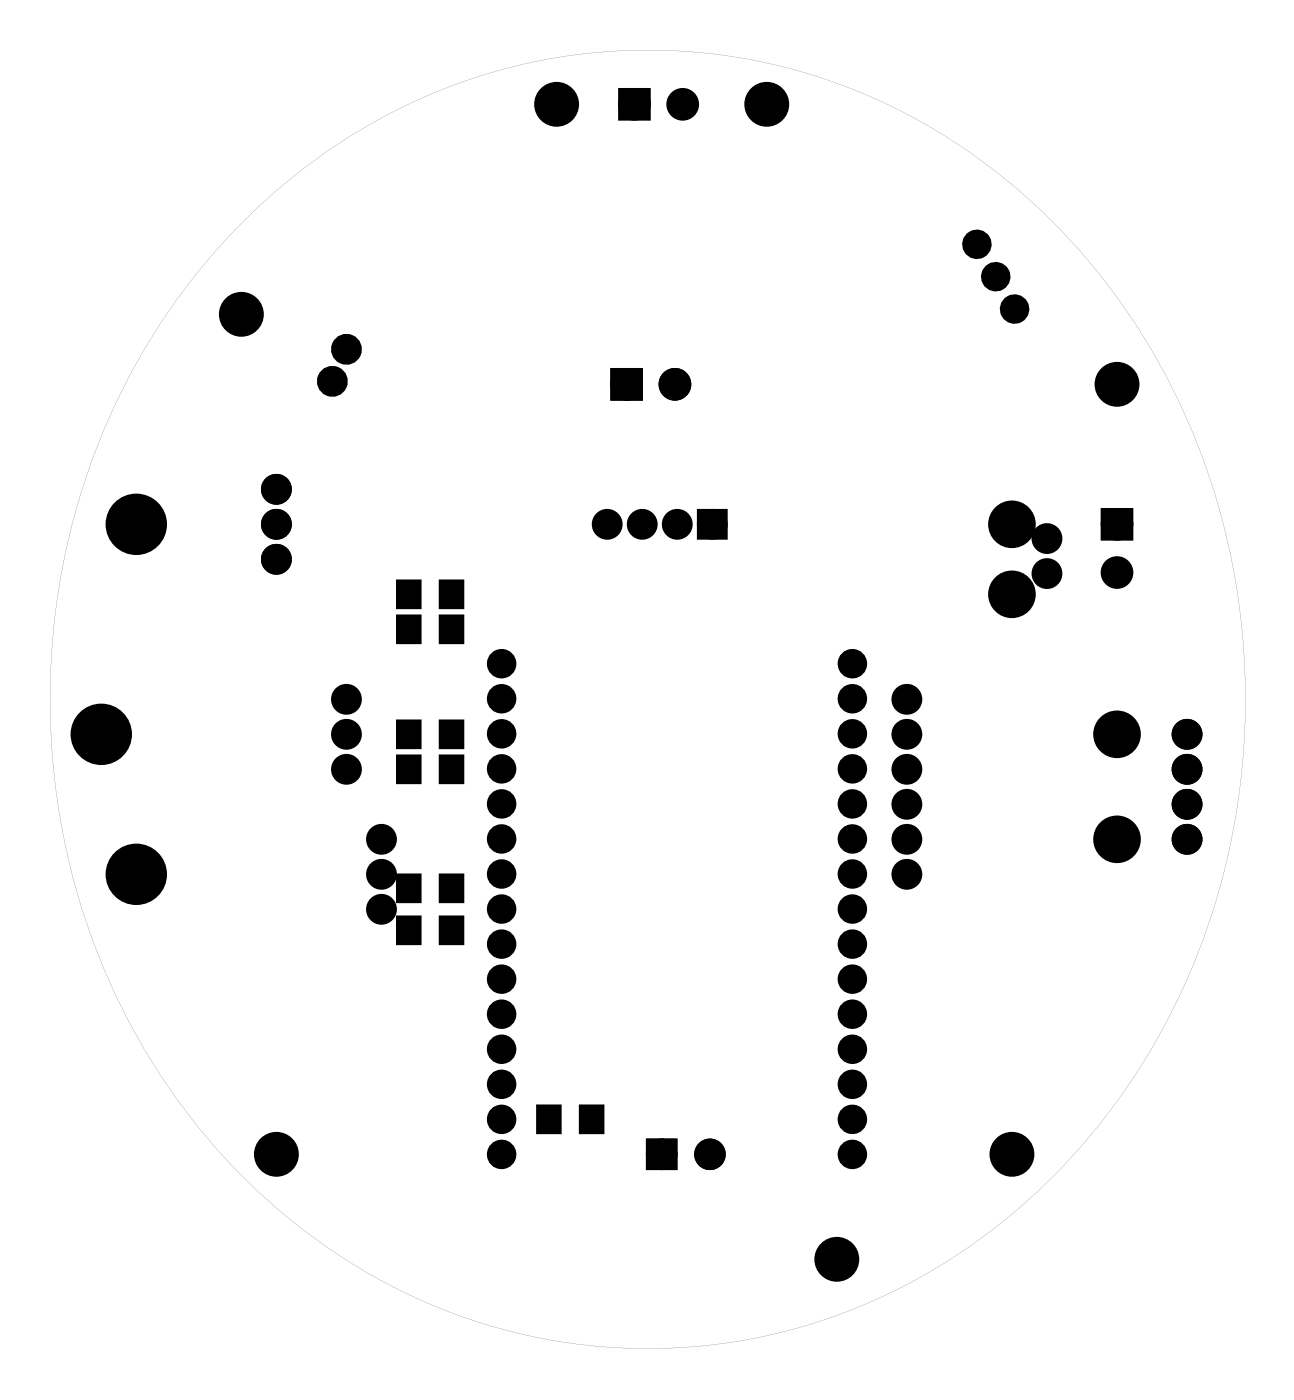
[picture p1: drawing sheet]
<svg xmlns="http://www.w3.org/2000/svg" width="94mm" height="102mm" viewBox="0 0 94 102" stroke-linecap="round" stroke-linejoin="round" font-family="sans-serif">
<g fill="#000">
<path d="M45.2 6.8h1.6v1.6h-1.6zM44.6 27.1h1.6v1.6h-1.6zM50.9 37.3h1.5v1.5h-1.5zM80.2 37.2h1.6v1.7h-1.6zM28.8 54.9h1.6v1.9h-1.6zM28.8 52.3h1.6v1.9h-1.6zM28.8 44.7h1.6v1.9h-1.6zM28.8 42.2h1.6v1.9h-1.6zM31.9 54.9h1.6v1.9h-1.6zM31.9 52.3h1.6v1.9h-1.6zM31.9 44.7h1.6v1.9h-1.6zM31.9 42.2h1.6v1.9h-1.6z"/>
<path d="M28.8 66.6h1.6v1.9h-1.6zM28.8 63.5h1.6v1.9h-1.6zM31.9 66.6h1.6v1.9h-1.6zM31.9 63.5h1.6v1.9h-1.6zM39 80.3h1.6v1.9h-1.6zM42.1 80.3h1.6v1.9h-1.6zM47.2 83h1.5v1.5h-1.5z"/>
<path d="M18.3 15.4a40.7 40.7 0 0 1 45.5-8.1 45.8 45.8 0 0 1 24.1 28 50.3 50.3 0 0 1-8.4 46.6 41.9 41.9 0 0 1-32.5 16 41.8 41.8 0 0 1-32.6-16 50.4 50.4 0 0 1-4.9-54.9 46.8 46.8 0 0 1 8.8-11.6zM18.4 15.4a49.2 49.2 0 0 0-14.4 41.7 47.4 47.4 0 0 0 21.1 34.3 40.5 40.5 0 0 0 48.4-3.4 48.6 48.6 0 0 0 16.8-37.2 48.6 48.6 0 0 0-16.8-37.3 40.6 40.6 0 0 0-53 0z"/>
<circle cx="36.4" cy="53.3" r=".69"/>
<circle cx="36.4" cy="58.3" r=".69"/>
<circle cx="36.4" cy="48.2" r=".69"/>
<circle cx="36.4" cy="50.7" r=".69"/>
<circle cx="36.4" cy="55.8" r=".69"/>
<circle cx="61.8" cy="53.3" r=".69"/>
<circle cx="61.8" cy="48.2" r=".69"/>
<circle cx="61.8" cy="58.3" r=".69"/>
<circle cx="61.8" cy="50.7" r=".69"/>
<circle cx="61.8" cy="55.8" r=".69"/>
<circle cx="36.4" cy="60.9" r=".69"/>
<circle cx="36.4" cy="76.1" r=".69"/>
<circle cx="36.4" cy="73.6" r=".69"/>
<circle cx="36.4" cy="71.1" r=".69"/>
<circle cx="36.4" cy="63.4" r=".69"/>
<circle cx="36.4" cy="66" r=".69"/>
<circle cx="36.4" cy="78.7" r=".69"/>
<circle cx="36.4" cy="68.5" r=".69"/>
<circle cx="61.8" cy="60.9" r=".69"/>
<circle cx="61.8" cy="76.1" r=".69"/>
<circle cx="61.8" cy="71.1" r=".69"/>
<circle cx="61.8" cy="73.6" r=".69"/>
<circle cx="61.8" cy="63.4" r=".69"/>
<circle cx="61.8" cy="66" r=".69"/>
<circle cx="61.8" cy="78.7" r=".69"/>
<circle cx="61.8" cy="68.5" r=".69"/>
<circle cx="36.4" cy="81.2" r=".69"/>
<circle cx="36.4" cy="83.8" r=".69"/>
<circle cx="61.8" cy="83.8" r=".69"/>
<circle cx="61.8" cy="81.2" r=".69"/>
</g>
<g fill="none" stroke="#000" stroke-width=".75" stroke-linecap="butt">
<circle cx="36.4" cy="55.8" r=".69"/>
<circle cx="36.4" cy="53.3" r=".69"/>
<circle cx="36.4" cy="48.2" r=".69"/>
<circle cx="36.4" cy="50.7" r=".69"/>
<circle cx="36.4" cy="58.3" r=".69"/>
<circle cx="61.8" cy="53.3" r=".69"/>
<circle cx="61.8" cy="55.8" r=".69"/>
<circle cx="61.8" cy="48.2" r=".69"/>
<circle cx="61.8" cy="50.7" r=".69"/>
<circle cx="61.8" cy="58.3" r=".69"/>
<circle cx="36.4" cy="68.5" r=".69"/>
<circle cx="36.4" cy="76.1" r=".69"/>
<circle cx="36.4" cy="73.6" r=".69"/>
<circle cx="36.4" cy="60.9" r=".69"/>
<circle cx="36.4" cy="78.7" r=".69"/>
<circle cx="36.4" cy="63.4" r=".69"/>
<circle cx="36.4" cy="71.1" r=".69"/>
<circle cx="36.4" cy="66" r=".69"/>
<circle cx="61.8" cy="68.5" r=".69"/>
<circle cx="61.8" cy="73.6" r=".69"/>
<circle cx="61.8" cy="76.1" r=".69"/>
<circle cx="61.8" cy="60.9" r=".69"/>
<circle cx="61.8" cy="78.7" r=".69"/>
<circle cx="61.8" cy="63.4" r=".69"/>
<circle cx="61.8" cy="71.1" r=".69"/>
<circle cx="61.8" cy="66" r=".69"/>
<circle cx="36.4" cy="83.8" r=".69"/>
<circle cx="36.4" cy="81.2" r=".69"/>
<circle cx="61.8" cy="83.8" r=".69"/>
<circle cx="61.8" cy="81.2" r=".69"/>
</g>
<g fill="none" stroke="#000" stroke-width=".76" stroke-linecap="butt">
<path d="M45.2 6.8h1.6v1.6h-1.6zM44.6 27.1h1.6v1.6h-1.6zM50.9 37.3h1.5v1.5h-1.5zM80.2 37.2h1.6v1.7h-1.6zM47.2 83h1.5v1.5h-1.5z"/>
<circle cx="46" cy="7.6" r=".8"/>
<circle cx="49.5" cy="7.6" r=".8"/>
<circle cx="20" cy="35.5" r=".74"/>
<circle cx="20" cy="38.1" r=".74"/>
<circle cx="24.1" cy="27.7" r=".74"/>
<circle cx="25.1" cy="25.4" r=".74"/>
<circle cx="44" cy="38.1" r=".74"/>
<circle cx="45.4" cy="27.9" r=".8"/>
<circle cx="46.6" cy="38.1" r=".74"/>
<circle cx="48.9" cy="27.9" r=".8"/>
<circle cx="49.1" cy="38.1" r=".74"/>
<circle cx="51.7" cy="38.1" r=".74"/>
<circle cx="75.9" cy="39.1" r=".74"/>
<circle cx="81" cy="38.1" r=".8"/>
<circle cx="20" cy="40.6" r=".74"/>
<circle cx="25.1" cy="53.3" r=".74"/>
<circle cx="25.1" cy="50.8" r=".74"/>
<circle cx="25.1" cy="55.8" r=".74"/>
<circle cx="65.8" cy="53.3" r=".74"/>
<circle cx="65.8" cy="50.8" r=".74"/>
<circle cx="65.8" cy="58.4" r=".74"/>
<circle cx="65.8" cy="55.8" r=".74"/>
<circle cx="75.9" cy="41.6" r=".74"/>
<circle cx="81" cy="41.6" r=".8"/>
<circle cx="86.1" cy="58.4" r=".74"/>
<circle cx="86.1" cy="53.3" r=".74"/>
<circle cx="86.1" cy="55.8" r=".74"/>
<circle cx="27.7" cy="63.5" r=".74"/>
<circle cx="27.7" cy="60.9" r=".74"/>
<circle cx="27.7" cy="66" r=".74"/>
<circle cx="65.8" cy="63.5" r=".74"/>
<circle cx="65.8" cy="60.9" r=".74"/>
<circle cx="86.1" cy="60.9" r=".74"/>
<circle cx="48" cy="83.8" r=".76"/>
<circle cx="51.5" cy="83.8" r=".76"/>
</g>
<g fill="#000">
<circle cx="40.4" cy="7.6" r="1.5"/>
<circle cx="46" cy="7.6" r=".8"/>
<circle cx="49.5" cy="7.6" r=".8"/>
<circle cx="55.6" cy="7.6" r="1.5"/>
<circle cx="70.8" cy="17.7" r=".72"/>
<circle cx="9.9" cy="38.1" r="2.1"/>
<circle cx="17.5" cy="22.8" r="1.5"/>
<circle cx="20" cy="35.5" r=".74"/>
<circle cx="20" cy="38.1" r=".74"/>
<circle cx="24.1" cy="27.7" r=".74"/>
<circle cx="25.1" cy="25.4" r=".74"/>
<circle cx="44" cy="38.1" r=".74"/>
<circle cx="45.4" cy="27.9" r=".8"/>
<circle cx="46.6" cy="38.1" r=".74"/>
<circle cx="48.9" cy="27.9" r=".8"/>
<circle cx="49.1" cy="38.1" r=".74"/>
<circle cx="51.7" cy="38.1" r=".74"/>
<circle cx="72.2" cy="20.1" r=".72"/>
<circle cx="73.4" cy="38.1" r="1.6"/>
<circle cx="73.6" cy="22.4" r=".72"/>
<circle cx="75.9" cy="39.1" r=".74"/>
<circle cx="81" cy="27.9" r="1.5"/>
<circle cx="81" cy="38.1" r=".8"/>
<circle cx="7.3" cy="53.3" r="2.1"/>
<circle cx="20" cy="40.6" r=".74"/>
<circle cx="25.1" cy="50.8" r=".74"/>
<circle cx="25.1" cy="55.8" r=".74"/>
<circle cx="25.1" cy="53.3" r=".74"/>
<circle cx="65.8" cy="55.8" r=".74"/>
<circle cx="65.8" cy="50.8" r=".74"/>
<circle cx="65.8" cy="58.4" r=".74"/>
<circle cx="65.8" cy="53.3" r=".74"/>
<circle cx="73.4" cy="43.1" r="1.6"/>
<circle cx="75.9" cy="41.6" r=".74"/>
<circle cx="81" cy="53.3" r="1.6"/>
<circle cx="81" cy="41.6" r=".8"/>
<circle cx="86.1" cy="53.3" r=".74"/>
<circle cx="86.1" cy="58.4" r=".74"/>
<circle cx="86.1" cy="55.8" r=".74"/>
<circle cx="9.9" cy="63.5" r="2.1"/>
<circle cx="27.7" cy="63.5" r=".74"/>
<circle cx="27.7" cy="60.9" r=".74"/>
<circle cx="27.7" cy="66" r=".74"/>
<circle cx="65.8" cy="63.5" r=".74"/>
<circle cx="65.8" cy="60.9" r=".74"/>
<circle cx="81" cy="60.9" r="1.6"/>
<circle cx="86.1" cy="60.9" r=".74"/>
<circle cx="20" cy="83.8" r="1.5"/>
<circle cx="48" cy="83.8" r=".76"/>
<circle cx="51.5" cy="83.8" r=".76"/>
<circle cx="60.7" cy="91.4" r="1.5"/>
<circle cx="73.4" cy="83.8" r="1.5"/>
</g>
<g fill="none" stroke="#000" stroke-width=".69" stroke-linecap="butt">
<circle cx="70.8" cy="17.7" r=".72"/>
<circle cx="72.2" cy="20.1" r=".72"/>
<circle cx="73.6" cy="22.4" r=".72"/>
</g>
<g fill="none" stroke="#000" stroke-width=".25">
<path d="M28.8 54.9h1.6v1.9h-1.6zM28.8 52.3h1.6v1.9h-1.6zM28.8 44.7h1.6v1.9h-1.6zM28.8 42.2h1.6v1.9h-1.6zM31.9 54.9h1.6v1.9h-1.6zM31.9 52.3h1.6v1.9h-1.6zM31.9 44.7h1.6v1.9h-1.6zM31.9 42.2h1.6v1.9h-1.6zM28.8 66.6h1.6v1.9h-1.6zM28.8 63.5h1.6v1.9h-1.6zM31.9 66.6h1.6v1.9h-1.6zM31.9 63.5h1.6v1.9h-1.6z"/>
<path d="M39 80.3h1.6v1.9h-1.6zM42.1 80.3h1.6v1.9h-1.6z"/>
<circle cx="40.4" cy="7.6" r="1.5"/>
<circle cx="55.6" cy="7.6" r="1.5"/>
<circle cx="9.9" cy="38.1" r="2.1"/>
<circle cx="17.5" cy="22.8" r="1.5"/>
<circle cx="73.4" cy="38.1" r="1.6"/>
<circle cx="81" cy="27.9" r="1.5"/>
<circle cx="7.3" cy="53.3" r="2.1"/>
<circle cx="73.4" cy="43.1" r="1.6"/>
<circle cx="81" cy="53.3" r="1.6"/>
<circle cx="9.9" cy="63.5" r="2.1"/>
<circle cx="81" cy="60.9" r="1.6"/>
<circle cx="20" cy="83.8" r="1.5"/>
<circle cx="60.7" cy="91.4" r="1.5"/>
<circle cx="73.4" cy="83.8" r="1.5"/>
</g>
</svg>
